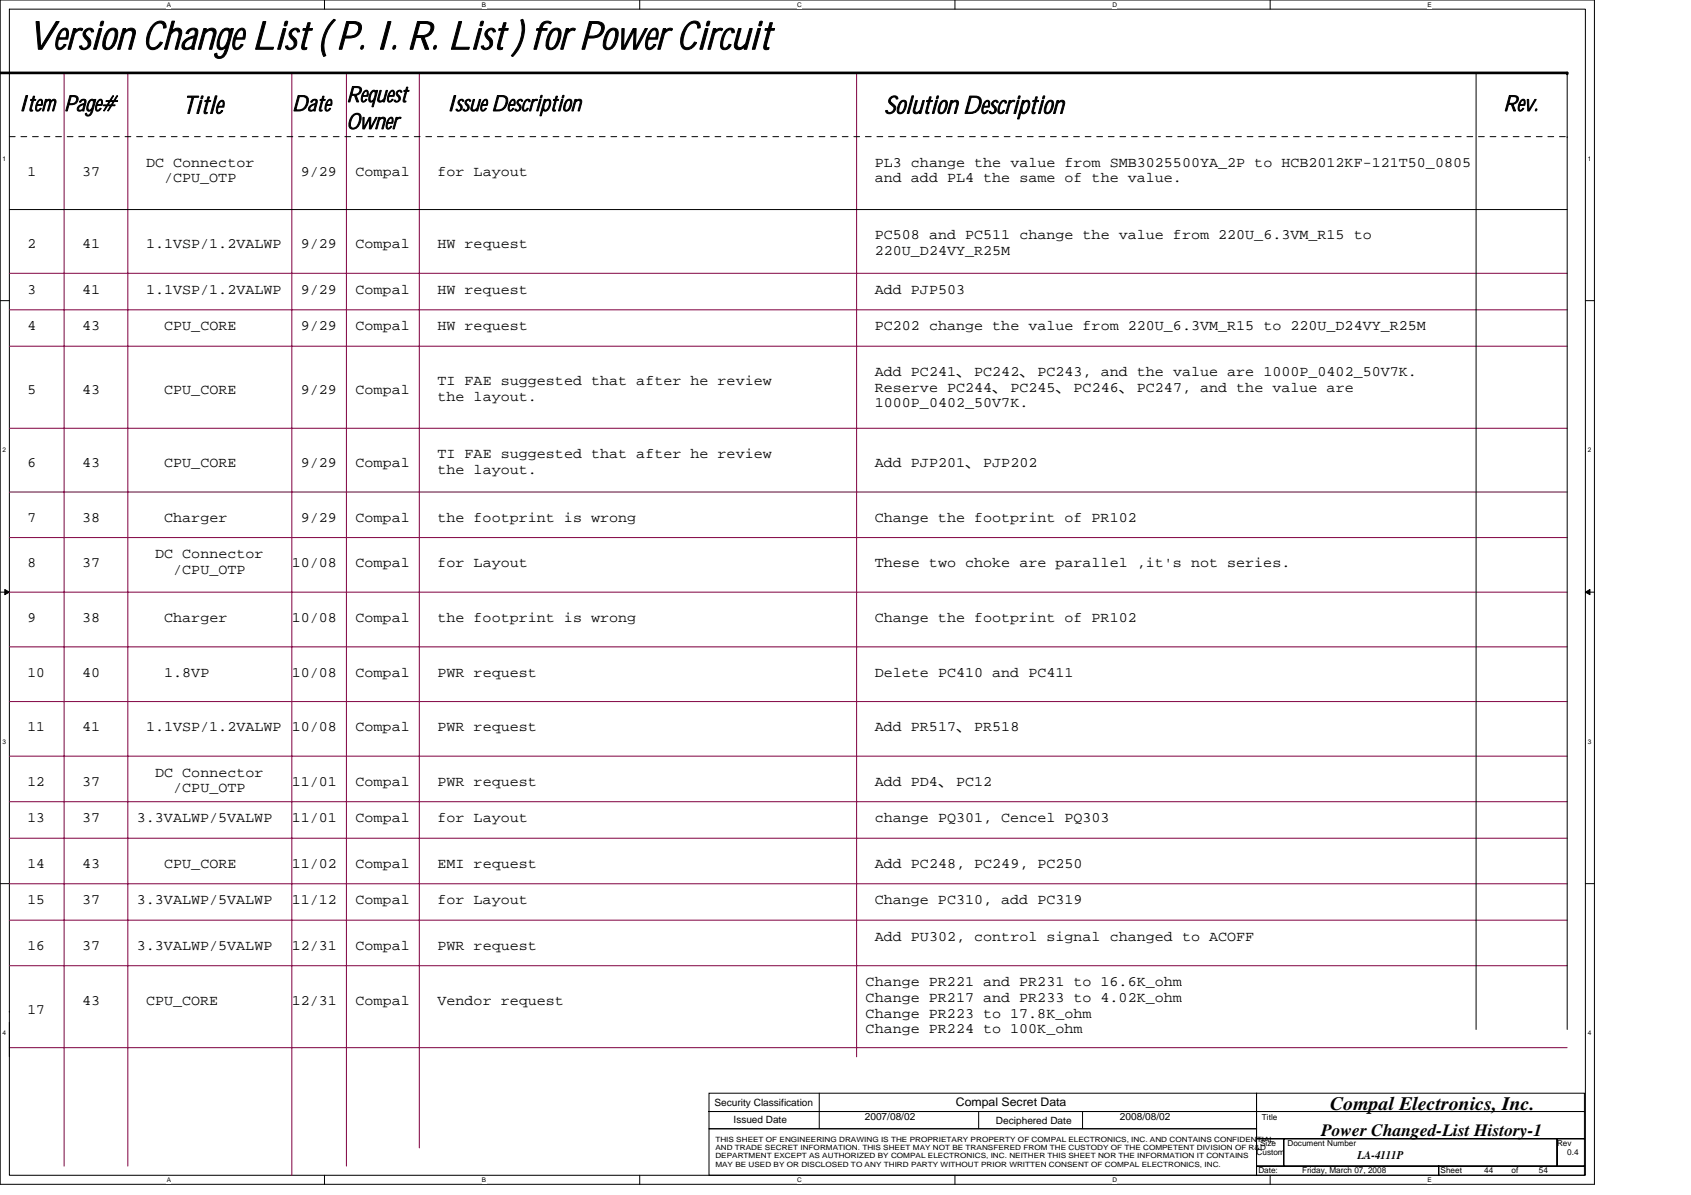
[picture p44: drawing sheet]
<svg xmlns="http://www.w3.org/2000/svg" width="297mm" height="210mm" viewBox="0 0 297 210" stroke-linecap="round" stroke-linejoin="round" font-family="sans-serif">
<defs><g id="words">
<text font-size="6.9" x="4.8" y="8.7">Version Change List ( P. I. R. List ) for Power Circuit</text>
<g font-size="4.3">
<text x="32" y="19.9">Title</text>
<text x="155.3" y="19.9">Solution Description</text>
</g>
<g font-size="3.8">
<text x="60.9" y="17.9">Request</text>
<text x="3.3" y="19.5">Item Page#</text>
<text x="51.3" y="19.5">Date</text>
<text x="60.9" y="22.6">Owner</text>
<text x="78.5" y="19.5">Issue Description</text>
<text x="264.1" y="19.5">Rev.</text>
</g>
<text font-size="3.3" x="233.7" y="195.1">Compal Electronics, Inc.</text>
<text font-size="3" x="232.1" y="199.6">Power Changed-List History-1</text>
<g font-size="2.5">
<text x="25.7" y="29.3">DC Connector</text>
<text x="153.7" y="29.3">PL3 change the value from SMB3025500YA_2P to HCB2012KF-121T50_0805</text>
<text x="4.8" y="30.8">1</text>
<text x="14.5" y="30.8">37</text>
<text x="28.8" y="32">/CPU_OTP</text>
<text x="52.9" y="30.8">9/29</text>
<text x="62.5" y="30.8">Compal</text>
<text x="76.9" y="30.8">for Layout</text>
<text x="153.7" y="32">and add PL4 the same of the value.</text>
<text x="4.8" y="43.6">2</text>
<text x="14.5" y="43.6">41</text>
<text x="25.7" y="43.6">1.1VSP/1.2VALWP</text>
<text x="52.9" y="43.6">9/29</text>
<text x="62.5" y="43.6">Compal</text>
<text x="76.9" y="43.6">HW request</text>
<text x="153.7" y="42">PC508 and PC511 change the value from 220U_6.3VM_R15 to</text>
<text x="153.7" y="44.8">220U_D24VY_R25M</text>
<text x="4.8" y="51.6">3</text>
<text x="14.5" y="51.6">41</text>
<text x="25.7" y="51.6">1.1VSP/1.2VALWP</text>
<text x="52.9" y="51.6">9/29</text>
<text x="62.5" y="51.6">Compal</text>
<text x="76.8" y="51.6">HW request</text>
<text x="153.7" y="51.6">Add PJP503</text>
<text x="4.8" y="58">4</text>
<text x="14.5" y="58">43</text>
<text x="28.8" y="58">CPU_CORE</text>
<text x="52.9" y="58">9/29</text>
<text x="62.5" y="58">Compal</text>
<text x="76.8" y="58">HW request</text>
<text x="153.7" y="58">PC202 change the value from 220U_6.3VM_R15 to 220U_D24VY_R25M</text>
<text x="4.8" y="69.3">5</text>
<text x="14.5" y="69.3">43</text>
<text x="28.8" y="69.3">CPU_CORE</text>
<text x="52.9" y="69.3">9/29</text>
<text x="62.5" y="69.3">Compal</text>
<text x="76.9" y="67.6">TI FAE suggested that after he review</text>
<text x="76.9" y="70.4">the layout.</text>
<text x="153.7" y="66">Add PC241、PC242、PC243, and the value are 1000P_0402_50V7K.</text>
<text x="153.7" y="68.8">Reserve PC244、PC245、PC246、PC247, and the value are</text>
<text x="153.7" y="71.5">1000P_0402_50V7K.</text>
<text x="4.8" y="82">6</text>
<text x="14.5" y="82">43</text>
<text x="28.8" y="82">CPU_CORE</text>
<text x="52.9" y="82">9/29</text>
<text x="62.5" y="82">Compal</text>
<text x="76.9" y="80.5">TI FAE suggested that after he review</text>
<text x="76.9" y="83.2">the layout.</text>
<text x="153.7" y="82">Add PJP201、PJP202</text>
<text x="4.8" y="91.7">7</text>
<text x="14.5" y="91.7">38</text>
<text x="28.8" y="91.7">Charger</text>
<text x="52.8" y="91.7">9/29</text>
<text x="62.5" y="91.7">Compal</text>
<text x="76.8" y="91.7">the footprint is wrong</text>
<text x="153.7" y="91.7">Change the footprint of PR102</text>
<text x="4.8" y="99.7">8</text>
<text x="14.5" y="99.7">37</text>
<text x="27.3" y="98">DC Connector</text>
<text x="30.4" y="100.8">/CPU_OTP</text>
<text x="51.3" y="99.7">10/08</text>
<text x="62.5" y="99.7">Compal</text>
<text x="76.8" y="99.7">for Layout</text>
<text x="153.7" y="99.7">These two choke are parallel ,it's not series.</text>
<text x="4.8" y="109.3">9</text>
<text x="14.5" y="109.3">38</text>
<text x="28.8" y="109.3">Charger</text>
<text x="51.3" y="109.3">10/08</text>
<text x="62.5" y="109.3">Compal</text>
<text x="76.8" y="109.3">the footprint is wrong</text>
<text x="153.7" y="109.3">Change the footprint of PR102</text>
<text x="4.8" y="118.9">10</text>
<text x="14.5" y="118.9">40</text>
<text x="28.8" y="118.9">1.8VP</text>
<text x="51.3" y="118.9">10/08</text>
<text x="62.5" y="118.9">Compal</text>
<text x="76.9" y="118.9">PWR request</text>
<text x="153.7" y="118.9">Delete PC410 and PC411</text>
<text x="4.8" y="128.5">11</text>
<text x="14.5" y="128.5">41</text>
<text x="25.7" y="128.5">1.1VSP/1.2VALWP</text>
<text x="51.3" y="128.5">10/08</text>
<text x="62.5" y="128.5">Compal</text>
<text x="76.9" y="128.5">PWR request</text>
<text x="153.7" y="128.5">Add PR517、PR518</text>
<text x="27.3" y="136.5">DC Connector</text>
<text x="4.8" y="138">12</text>
<text x="14.5" y="138">37</text>
<text x="30.4" y="139.2">/CPU_OTP</text>
<text x="51.3" y="138">11/01</text>
<text x="62.5" y="138">Compal</text>
<text x="76.8" y="138">PWR request</text>
<text x="153.7" y="138">Add PD4、PC12</text>
<text x="4.8" y="144.5">13</text>
<text x="14.5" y="144.5">37</text>
<text x="24" y="144.5">3.3VALWP/5VALWP</text>
<text x="51.3" y="144.5">11/01</text>
<text x="62.5" y="144.5">Compal</text>
<text x="76.8" y="144.5">for Layout</text>
<text x="153.7" y="144.5">change PQ301, Cencel PQ303</text>
<text x="4.8" y="152.5">14</text>
<text x="14.5" y="152.5">43</text>
<text x="28.8" y="152.5">CPU_CORE</text>
<text x="51.3" y="152.5">11/02</text>
<text x="62.5" y="152.5">Compal</text>
<text x="76.9" y="152.5">EMI request</text>
<text x="153.7" y="152.5">Add PC248, PC249, PC250</text>
<text x="4.8" y="158.9">15</text>
<text x="14.5" y="158.9">37</text>
<text x="24" y="158.9">3.3VALWP/5VALWP</text>
<text x="51.3" y="158.9">11/12</text>
<text x="62.5" y="158.9">Compal</text>
<text x="76.8" y="158.9">for Layout</text>
<text x="153.7" y="158.9">Change PC310, add PC319</text>
<text x="4.8" y="166.9">16</text>
<text x="14.5" y="166.9">37</text>
<text x="24" y="166.9">3.3VALWP/5VALWP</text>
<text x="51.3" y="166.9">12/31</text>
<text x="62.5" y="166.9">Compal</text>
<text x="76.9" y="166.9">PWR request</text>
<text x="153.7" y="165.3">Add PU302, control signal changed to ACOFF</text>
<text x="152.1" y="173.3">Change PR221 and PR231 to 16.6K_ohm</text>
<text x="4.8" y="178.1">17</text>
<text x="14.5" y="176.5">43</text>
<text x="25.7" y="176.5">CPU_CORE</text>
<text x="51.3" y="176.5">12/31</text>
<text x="62.5" y="176.5">Compal</text>
<text x="76.8" y="176.5">Vendor request</text>
<text x="152.1" y="176">Change PR217 and PR233 to 4.02K_ohm</text>
<text x="152.1" y="178.7">Change PR223 to 17.8K_ohm</text>
<text x="152.1" y="181.5">Change PR224 to 100K_ohm</text>
</g>
<g font-size="2.1">
<text x="167.9" y="194.4">Compal Secret Data</text>
<text x="238.5" y="203.5">LA-4111P</text>
</g>
<g font-size="1.8">
<text x="125.5" y="194.2">Security Classification</text>
<text x="128.9" y="197.3">Issued Date</text>
<text x="151.9" y="196.8">2007/08/02</text>
<text x="174.9" y="197.4">Deciphered Date</text>
<text x="196.7" y="196.8">2008/08/02</text>
</g>
<g font-size="1.4">
<text x="221.7" y="196.7">Title</text>
<text x="220.7" y="202.9">Custom</text>
<text x="221.4" y="201.3">Size</text>
<text x="226.2" y="201.3">Document Number</text>
<text x="273.5" y="201.3">Rev</text>
<text x="275.3" y="202.9">0.4</text>
<text x="221" y="206.1">Date:</text>
<text x="228.7" y="206.1">Friday, March 07, 2008</text>
<text x="253" y="206.1">Sheet</text>
<text x="260.7" y="206.1">44</text>
<text x="265.5" y="206.1">of</text>
<text x="270.3" y="206.1">54</text>
</g>
<g font-size="1.3">
<text x="125.7" y="200.5">THIS SHEET OF ENGINEERING DRAWING IS THE PROPRIETARY PROPERTY OF COMPAL ELECTRONICS, INC. AND CONTAINS CONFIDENTIAL</text>
<text x="125.7" y="202">AND TRADE SECRET INFORMATION. THIS SHEET MAY NOT BE TRANSFERED FROM THE CUSTODY OF THE COMPETENT DIVISION OF R&amp;D</text>
<text x="125.7" y="203.5">DEPARTMENT EXCEPT AS AUTHORIZED BY COMPAL ELECTRONICS, INC. NEITHER THIS SHEET NOR THE INFORMATION IT CONTAINS</text>
<text x="125.7" y="204.9">MAY BE USED BY OR DISCLOSED TO ANY THIRD PARTY WITHOUT PRIOR WRITTEN CONSENT OF COMPAL ELECTRONICS, INC.</text>
</g>
<g font-size="1.1">
<text x="29.3" y="1.2">A</text>
<text x="84.7" y="1.2">B</text>
<text x="140" y="1.2">C</text>
<text x="195.4" y="1.2">D</text>
<text x="250.8" y="1.2">E</text>
<text x=".4" y="28.2">1</text>
<text x="278.9" y="28.2">1</text>
<text x=".4" y="79.4">2</text>
<text x="278.9" y="79.4">2</text>
<text x=".4" y="130.6">3</text>
<text x="278.9" y="130.6">3</text>
<text x=".4" y="181.8">4</text>
<text x="278.9" y="181.8">4</text>
<text x="29.3" y="207.6">A</text>
<text x="84.7" y="207.6">B</text>
<text x="140" y="207.6">C</text>
<text x="195.4" y="207.6">D</text>
<text x="250.8" y="207.6">E</text>
</g>
</g></defs>
<path d="M0 0h280.1v208h-280.1zM1.6 1.6h276.9v204.8h-276.9z" fill="none" stroke="#000" stroke-width=".18"/>
<g fill="#fff">
<path d="M29.3 .2h.8v1.2h-.8z"/>
<path d="M29.3 206.6h.8v1.3h-.8z"/>
</g>
<path d="M57 0v1.6M57 206.4v1.6" fill="none" stroke="#000" stroke-width=".18"/>
<g fill="#fff">
<path d="M84.7 .2h.7v1.2h-.7z"/>
<path d="M84.7 206.6h.7v1.3h-.7z"/>
</g>
<path d="M112.4 0v1.6M112.4 206.4v1.6" fill="none" stroke="#000" stroke-width=".18"/>
<g fill="#fff">
<path d="M140 .2h.8v1.2h-.8z"/>
<path d="M140 206.6h.8v1.3h-.8z"/>
</g>
<path d="M167.7 0v1.6M167.7 206.4v1.6" fill="none" stroke="#000" stroke-width=".18"/>
<g fill="#fff">
<path d="M195.4 .2h.8v1.2h-.8z"/>
<path d="M195.4 206.6h.8v1.3h-.8z"/>
</g>
<path d="M223.1 0v1.6M223.1 206.4v1.6" fill="none" stroke="#000" stroke-width=".18"/>
<g fill="#fff">
<path d="M250.8 .2h.7v1.2h-.7z"/>
<path d="M250.8 206.6h.7v1.3h-.7z"/>
<path d="M.4 27.2h.7v1.3h-.7z"/>
<path d="M278.9 27.2h.6v1.3h-.6z"/>
<path d="M.4 78.4h.7v1.3h-.7z"/>
<path d="M278.9 78.4h.6v1.3h-.6z"/>
</g>
<path d="M0 52.8h1.6M278.5 52.8h1.6" fill="none" stroke="#000" stroke-width=".18"/>
<g fill="#fff">
<path d="M.4 129.6h.7v1.3h-.7z"/>
<path d="M278.9 129.6h.6v1.3h-.6z"/>
</g>
<path d="M0 104h1.6M278.5 104h1.6" fill="none" stroke="#000" stroke-width=".18"/>
<path d="M.8 103.5l.8 .5-.8 .5zM278.5 104l.8-.5v1z" fill="#000" stroke="#000" stroke-width=".18"/>
<g fill="#fff">
<path d="M.4 180.8h.7v1.3h-.7z"/>
<path d="M278.9 180.8h.6v1.3h-.6z"/>
</g>
<g fill="none" stroke="#000" stroke-width=".18">
<path d="M259.3 12.8v168M275.3 12.8v168M1.6 36.8h273.7M0 155.2h1.6M278.5 155.2h1.6M124.5 192h96.2v3.2h-96.2zM124.5 195.2h96.2v3.1h-96.2zM124.5 198.3h96.2v8.1h-96.2zM143.9 192v6.3M171.9 195.2v3.1M190.2 195.2v3.1M220.7 192h57.6v3.2h-57.6z"/>
<path d="M220.7 195.2h57.6v4.8h-57.6zM220.7 200h4.8v4.8h-4.8zM220.7 204.8h32v1.6h-32zM225.5 200h48v4.8h-48zM252.7 204.8h25.6v1.6h-25.6zM273.5 200h4.8v4.8h-4.8z"/>
</g>
<g fill="none" stroke="#800040" stroke-width=".18">
<path d="M11.3 12.8v192M22.5 12.8v192M51.3 12.8v193.6M60.9 12.8v192M73.7 12.8v188.8M150.5 12.8v172.8M1.6 48h273.7M1.6 54.4h273.7M1.6 60.8h273.7M1.6 75.2h273.7M1.6 86.4h273.7M1.6 94.4h273.7"/>
<path d="M1.6 104h273.7M1.6 113.6h273.7M1.6 123.2h273.7M1.6 132.8h273.7M1.6 140.8h273.7M1.6 147.2h273.7M1.6 155.2h273.7M1.6 161.6h273.7M1.6 169.6h273.7M1.6 184h273.7"/>
</g>
<path d="M1.6 24h273.7M275.3 24h.1" fill="none" stroke="#000" stroke-width=".18" stroke-dasharray="1 1 1 1 1 1 1 1"/>
<path d="M0 12.8h275.3" fill="none" stroke="#000" stroke-width=".47"/>
<circle cx="275.3" cy="12.8" r=".23" fill="#000"/>
<path d="M1.6 177.6h.1M1.6 185.6v-8" fill="none" stroke="#000" stroke-width=".18" stroke-dasharray="6.1 2"/>
<use href="#words"/>
</svg>
